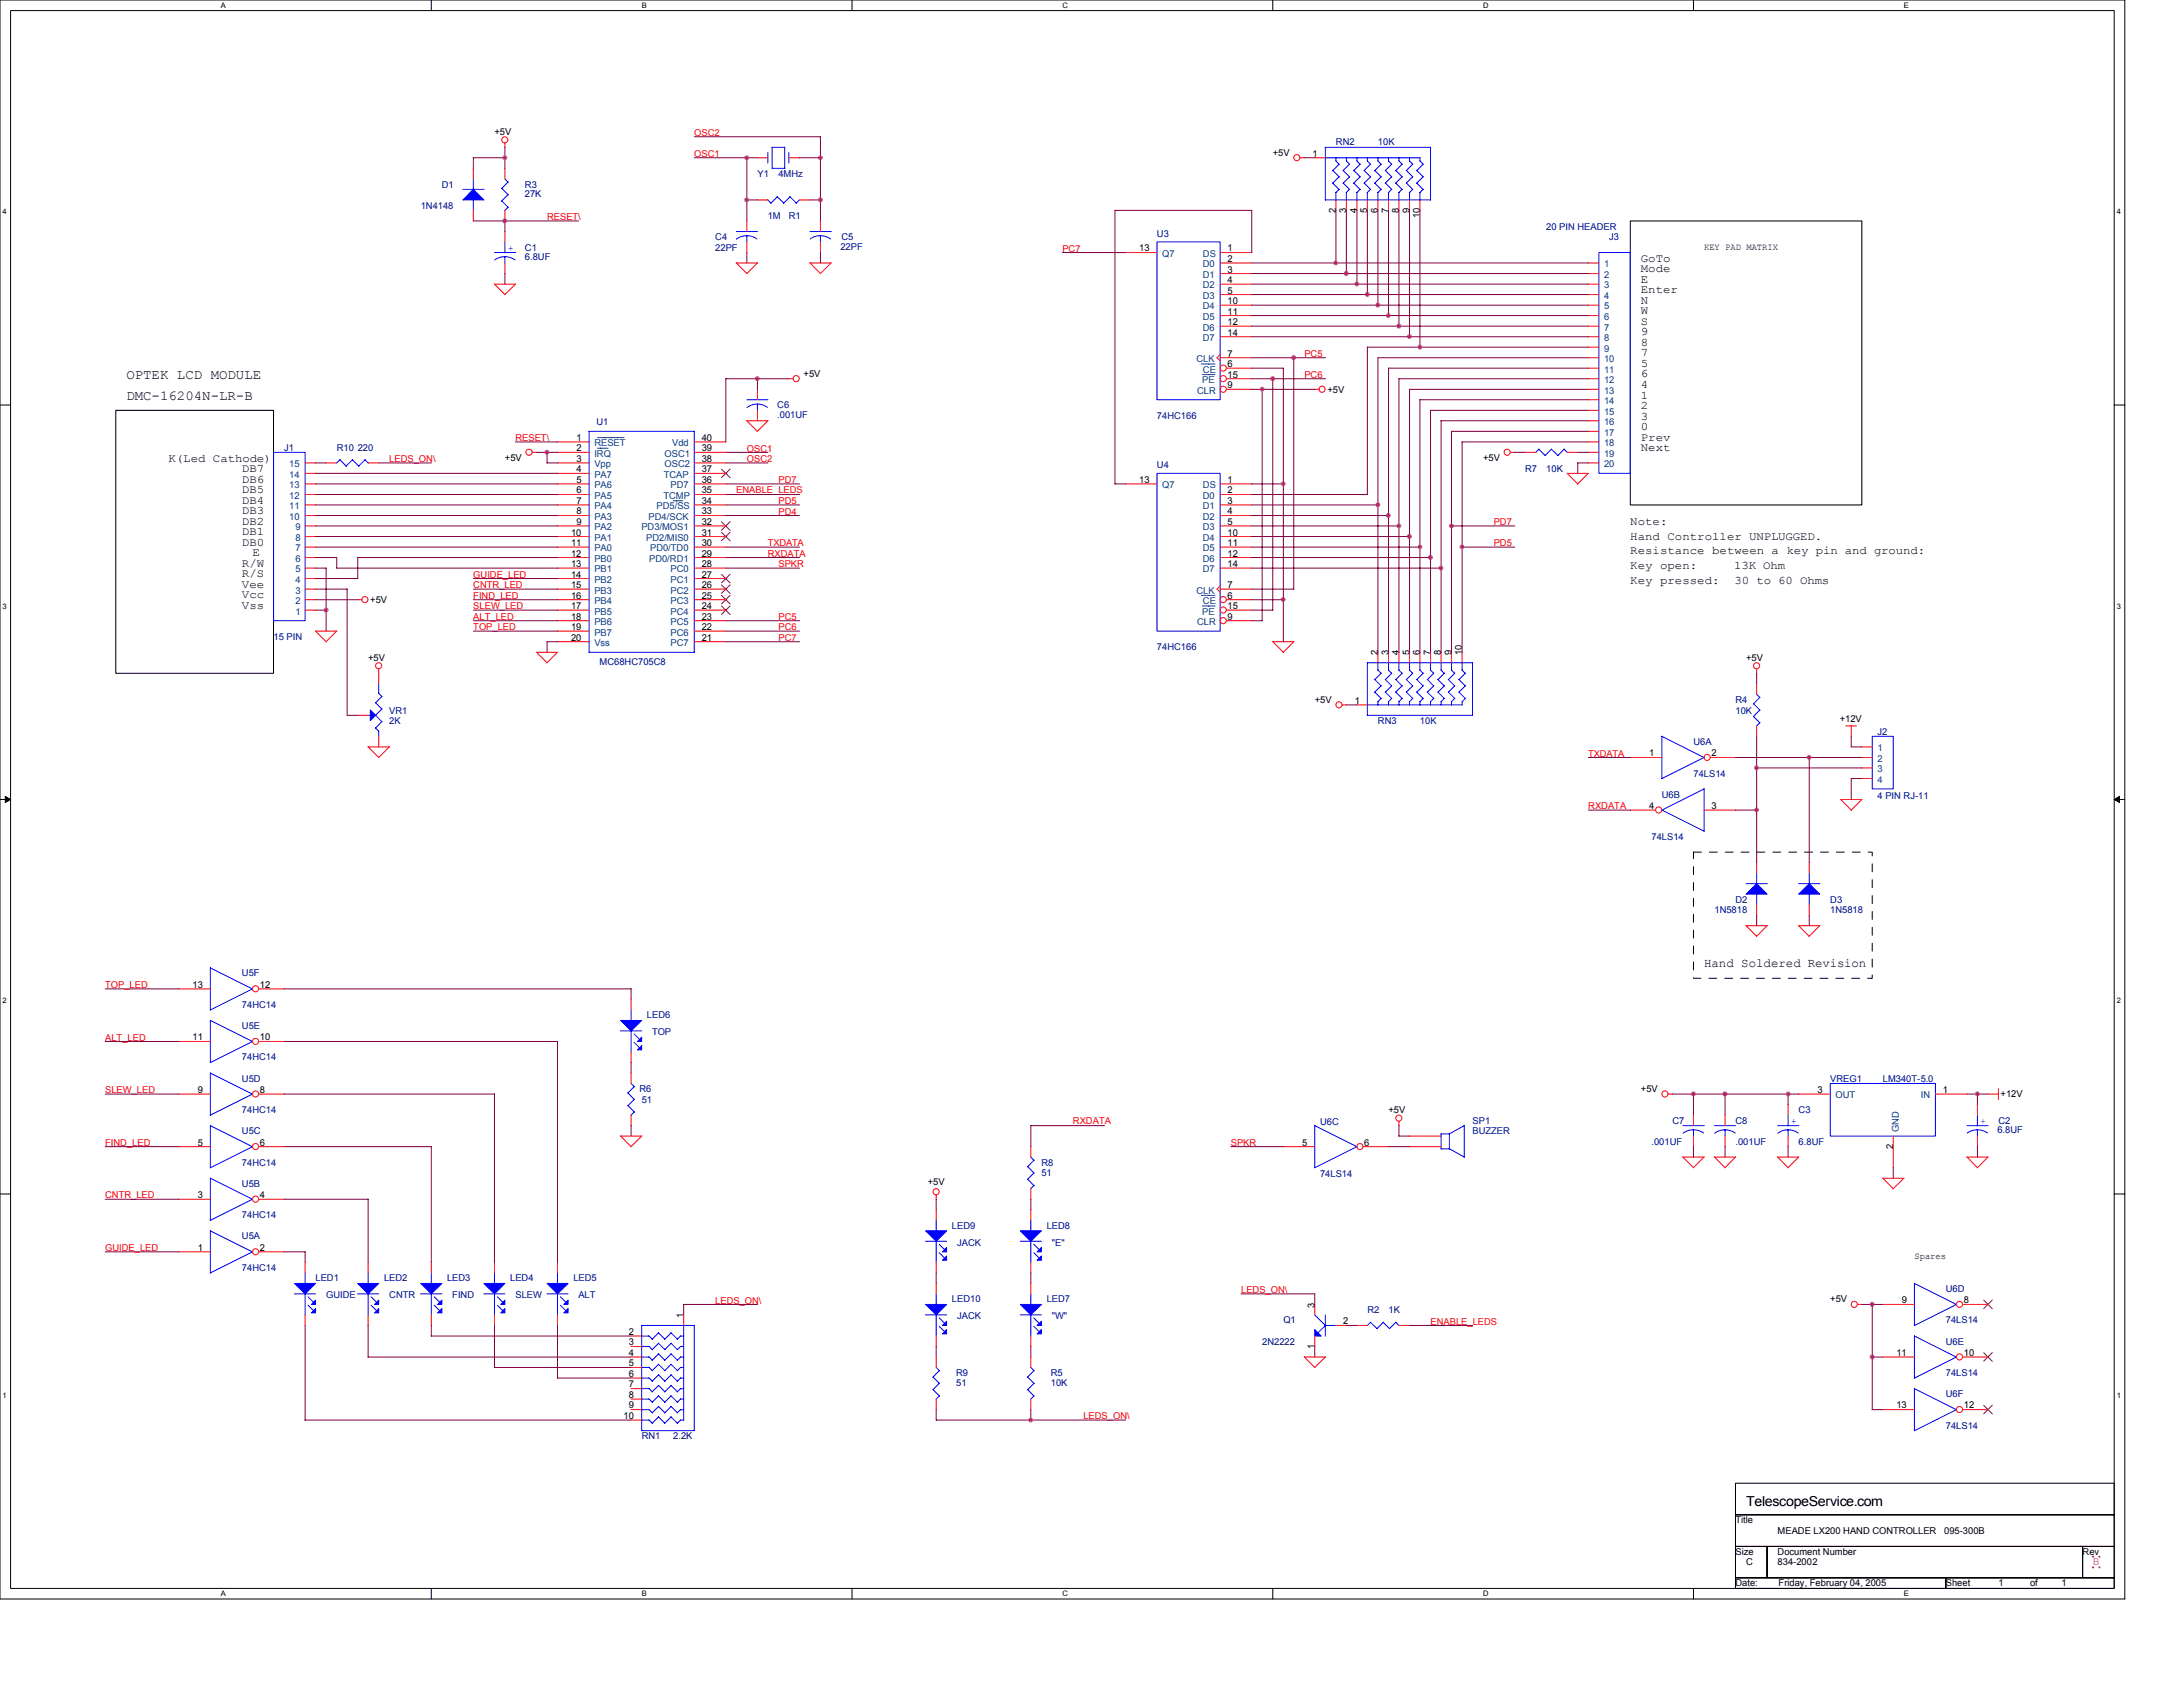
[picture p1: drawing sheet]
<svg xmlns="http://www.w3.org/2000/svg" width="279mm" height="216mm" viewBox="0 0 279 216" stroke-linecap="round" stroke-linejoin="round" font-family="sans-serif">
<defs><g id="words">
<g font-size="1.8">
<text x="16.2" y="48.5">OPTEK LCD MODULE</text>
<text x="16.2" y="51.2">DMC-16204N-LR-B</text>
<text x="223.5" y="192.7">TelescopeService.com</text>
</g>
<text font-size="1.6" x="218.1" y="123.8">Hand Soldered Revision</text>
<g font-size="1.5">
<text x="210" y="33.5">GoTo</text>
<text x="210" y="34.8">Mode</text>
<text x="210" y="36.2">E</text>
<text x="210" y="37.5">Enter</text>
<text x="210" y="38.9">N</text>
<text x="210" y="40.2">W</text>
<text x="210" y="41.6">S</text>
<text x="210" y="42.9">9</text>
<text x="210" y="44.3">8</text>
<text x="210" y="45.6">7</text>
<text x="210" y="47">5</text>
<text x="210" y="48.3">6</text>
<text x="210" y="49.7">4</text>
<text x="210" y="51">1</text>
<text x="210" y="52.3">2</text>
<text x="210" y="53.7">3</text>
<text x="21.5" y="59.1">K(Led Cathode)</text>
<text x="210" y="55">0</text>
<text x="210" y="56.4">Prev</text>
<text x="210" y="57.7">Next</text>
<text x="31" y="65.8">DB3</text>
<text x="31" y="64.5">DB4</text>
<text x="31" y="63.1">DB5</text>
<text x="31" y="61.8">DB6</text>
<text x="31" y="60.4">DB7</text>
<text x="31" y="69.8">DB0</text>
<text x="31" y="68.5">DB1</text>
<text x="31" y="67.2">DB2</text>
<text x="32.3" y="71.2">E</text>
<text x="208.7" y="67.2">Note:</text>
<text x="208.7" y="69">Hand Controller UNPLUGGED.</text>
<text x="208.7" y="70.9">Resistance between a key pin and ground:</text>
<text x="31" y="77.9">Vss</text>
<text x="31" y="76.6">Vcc</text>
<text x="31" y="75.2">Vee</text>
<text x="31" y="73.9">R/S</text>
<text x="31" y="72.5">R/W</text>
<text x="208.7" y="72.8">Key open:</text>
<text x="208.7" y="74.7">Key pressed:</text>
<text x="222" y="72.8">13K Ohm</text>
<text x="222" y="74.7">30 to 60 Ohms</text>
</g>
<g font-size="1.2">
<text x="63.3" y="17.3">+5V</text>
<text x="162.9" y="20">+5V</text>
<text x="168" y="20.1">1</text>
<text x="171" y="27.2" transform="rotate(-90 171 27.2)">2</text>
<text x="172.3" y="27.2" transform="rotate(-90 172.3 27.2)">3</text>
<text x="173.7" y="27.2" transform="rotate(-90 173.7 27.2)">4</text>
<text x="175" y="27.2" transform="rotate(-90 175 27.2)">5</text>
<text x="176.3" y="27.2" transform="rotate(-90 176.3 27.2)">6</text>
<text x="177.7" y="27.2" transform="rotate(-90 177.7 27.2)">7</text>
<text x="179" y="27.2" transform="rotate(-90 179 27.2)">8</text>
<text x="180.4" y="27.2" transform="rotate(-90 180.4 27.2)">9</text>
<text x="181.7" y="27.9" transform="rotate(-90 181.7 27.9)">10</text>
<text x="145.8" y="32.2">13</text>
<text x="157.1" y="33.5">2</text>
<text x="157.1" y="34.9">3</text>
<text x="157.1" y="32.2">1</text>
<text x="218.1" y="31.9">KEY PAD MATRIX</text>
<text x="157.1" y="36.2">4</text>
<text x="157.1" y="37.6">5</text>
<text x="157.1" y="38.9">10</text>
<text x="157.1" y="40.3">11</text>
<text x="157.1" y="41.6">12</text>
<text x="157.1" y="42.9">14</text>
<text x="157.1" y="45.6">7</text>
<text x="157.1" y="47">6</text>
<text x="102.8" y="48.2">+5V</text>
<text x="157.1" y="48.3">15</text>
<text x="157.1" y="49.7">9</text>
<text x="169.9" y="50.2">+5V</text>
<text x="64.6" y="59">+5V</text>
<text x="73.8" y="56.4">1</text>
<text x="73.8" y="57.8">2</text>
<text x="73.8" y="59.1">3</text>
<text x="89.8" y="56.4">40</text>
<text x="89.8" y="57.8">39</text>
<text x="89.8" y="59.1">38</text>
<text x="189.8" y="59">+5V</text>
<text x="73.8" y="60.5">4</text>
<text x="73.8" y="61.8">5</text>
<text x="73.8" y="63.1">6</text>
<text x="73.8" y="64.5">7</text>
<text x="73.8" y="65.8">8</text>
<text x="89.8" y="63.1">35</text>
<text x="89.8" y="60.5">37</text>
<text x="89.8" y="65.8">33</text>
<text x="89.8" y="61.8">36</text>
<text x="89.8" y="64.5">34</text>
<text x="145.8" y="61.8">13</text>
<text x="157.1" y="63.1">2</text>
<text x="157.1" y="64.5">3</text>
<text x="157.1" y="65.8">4</text>
<text x="157.1" y="61.8">1</text>
<text x="73.1" y="68.5">10</text>
<text x="73.1" y="69.9">11</text>
<text x="73.1" y="71.2">12</text>
<text x="73.8" y="67.2">9</text>
<text x="89.8" y="67.2">32</text>
<text x="89.8" y="68.5">31</text>
<text x="89.8" y="71.2">29</text>
<text x="89.8" y="69.9">30</text>
<text x="157.1" y="67.2">5</text>
<text x="157.1" y="68.5">10</text>
<text x="157.1" y="69.9">11</text>
<text x="157.1" y="71.2">12</text>
<text x="47.4" y="77.2">+5V</text>
<text x="73.1" y="72.6">13</text>
<text x="73.1" y="73.9">14</text>
<text x="73.1" y="75.3">15</text>
<text x="73.1" y="76.6">16</text>
<text x="73.1" y="78">17</text>
<text x="89.8" y="78">24</text>
<text x="89.8" y="76.6">25</text>
<text x="89.8" y="75.3">26</text>
<text x="89.8" y="73.9">27</text>
<text x="89.8" y="72.6">28</text>
<text x="157.1" y="72.6">14</text>
<text x="157.1" y="75.3">7</text>
<text x="157.1" y="76.6">6</text>
<text x="157.1" y="78">15</text>
<text x="73.1" y="79.3">18</text>
<text x="73.1" y="80.6">19</text>
<text x="73.1" y="82">20</text>
<text x="89.8" y="82">21</text>
<text x="89.8" y="80.6">22</text>
<text x="89.8" y="79.3">23</text>
<text x="157.1" y="79.3">9</text>
<text x="176.3" y="83.9" transform="rotate(-90 176.3 83.9)">2</text>
<text x="177.7" y="83.9" transform="rotate(-90 177.7 83.9)">3</text>
<text x="179" y="83.9" transform="rotate(-90 179 83.9)">4</text>
<text x="180.4" y="83.9" transform="rotate(-90 180.4 83.9)">5</text>
<text x="181.7" y="83.9" transform="rotate(-90 181.7 83.9)">6</text>
<text x="183.1" y="83.9" transform="rotate(-90 183.1 83.9)">7</text>
<text x="184.4" y="83.9" transform="rotate(-90 184.4 83.9)">8</text>
<text x="185.8" y="83.9" transform="rotate(-90 185.8 83.9)">9</text>
<text x="187.1" y="83.9" transform="rotate(-90 187.1 83.9)">10</text>
<text x="47.1" y="84.6">+5V</text>
<text x="168.3" y="90">+5V</text>
<text x="223.5" y="84.6">+5V</text>
<text x="173.4" y="90.1">1</text>
<text x="235.5" y="92.4">+12V</text>
<text x="211.1" y="96.8">1</text>
<text x="219" y="96.8">2</text>
<text x="211.1" y="103.5">4</text>
<text x="219" y="103.5">3</text>
<text x="24.6" y="126.4">13</text>
<text x="33.3" y="126.4">12</text>
<text x="24.6" y="133.1">11</text>
<text x="33.3" y="133.1">10</text>
<text x="25.3" y="139.9">9</text>
<text x="33.3" y="139.9">8</text>
<text x="177.7" y="142.5">+5V</text>
<text x="210" y="139.8">+5V</text>
<text x="232.6" y="139.9">3</text>
<text x="248.6" y="139.9">1</text>
<text x="256.1" y="140.4">+12V</text>
<text x="25.3" y="146.6">5</text>
<text x="33.3" y="146.6">6</text>
<text x="166.7" y="146.6">5</text>
<text x="174.6" y="146.6">6</text>
<text x="242.3" y="147" transform="rotate(-90 242.3 147)">2</text>
<text x="25.3" y="153.3">3</text>
<text x="33.3" y="153.3">4</text>
<text x="118.7" y="151.6">+5V</text>
<text x="25.3" y="160.1">1</text>
<text x="33.3" y="160.1">2</text>
<text x="245" y="161.2">Spares</text>
<text x="168.3" y="167.3" transform="rotate(-90 168.3 167.3)">3</text>
<text x="234.3" y="166.7">+5V</text>
<text x="243.4" y="166.8">9</text>
<text x="251.4" y="166.8">8</text>
<text x="80.5" y="170.8">2</text>
<text x="80.5" y="172.2">3</text>
<text x="80.5" y="173.5">4</text>
<text x="87.5" y="168.7" transform="rotate(-90 87.5 168.7)">1</text>
<text x="168.3" y="172.6" transform="rotate(-90 168.3 172.6)">1</text>
<text x="171.9" y="169.5">2</text>
<text x="242.7" y="173.5">11</text>
<text x="251.4" y="173.5">10</text>
<text x="80.5" y="174.9">5</text>
<text x="80.5" y="176.2">6</text>
<text x="80.5" y="177.6">7</text>
<text x="80.5" y="178.9">8</text>
<text x="79.8" y="181.6">10</text>
<text x="80.5" y="180.3">9</text>
<text x="242.7" y="180.3">13</text>
<text x="251.4" y="180.3">12</text>
<text x="222.1" y="195">Title</text>
<text x="227.5" y="196.3">MEADE LX200 HAND CONTROLLER</text>
<text x="248.8" y="196.3">095-300B</text>
<text x="222.1" y="199">Size</text>
<text x="222.1" y="203">Date:</text>
<text x="223.5" y="200.3">C</text>
<text x="227.5" y="199">Document Number</text>
<text x="227.5" y="200.3">834-2002</text>
<text x="227.6" y="203">Friday, February 04, 2005</text>
<text x="249" y="203">Sheet</text>
<text x="255.8" y="203">1</text>
<text x="259.8" y="203">of</text>
<text x="263.9" y="203">1</text>
<text x="266.5" y="199">Rev</text>
</g>
<g font-size="1.2" fill="#f00">
<text x="88.9" y="17.4">OSC2</text>
<text x="88.9" y="20.1">OSC1</text>
<text x="70" y="28.2">RESET\</text>
<text x="136" y="32.2">PC7</text>
<text x="166.9" y="45.7">PC5</text>
<text x="166.9" y="48.4">PC6</text>
<text x="49.8" y="59.1">LEDS_ON\</text>
<text x="66" y="56.4">RESET\</text>
<text x="95.6" y="57.8">OSC1</text>
<text x="95.6" y="59.1">OSC2</text>
<text x="94.2" y="63">ENABLE_LEDS</text>
<text x="99.6" y="65.9">PD4</text>
<text x="99.6" y="61.8">PD7</text>
<text x="99.6" y="64.5">PD5</text>
<text x="98.3" y="71.2">RXDATA</text>
<text x="98.3" y="69.9">TXDATA</text>
<text x="191.2" y="67.2">PD7</text>
<text x="191.2" y="69.9">PD5</text>
<text x="60.6" y="73.9">GUIDE_LED</text>
<text x="60.6" y="75.3">CNTR_LED</text>
<text x="60.6" y="76.6">FIND_LED</text>
<text x="60.6" y="78">SLEW_LED</text>
<text x="99.6" y="72.6">SPKR</text>
<text x="60.6" y="79.3">ALT_LED</text>
<text x="60.6" y="80.7">TOP_LED</text>
<text x="99.6" y="79.3">PC5</text>
<text x="99.6" y="80.7">PC6</text>
<text x="99.6" y="82">PC7</text>
<text x="203.3" y="96.8">TXDATA</text>
<text x="203.3" y="103.5">RXDATA</text>
<text x="13.5" y="126.4">TOP_LED</text>
<text x="13.5" y="133.2">ALT_LED</text>
<text x="13.5" y="139.9">SLEW_LED</text>
<text x="137.3" y="143.8">RXDATA</text>
<text x="13.5" y="146.6">FIND_LED</text>
<text x="157.5" y="146.6">SPKR</text>
<text x="13.5" y="153.4">CNTR_LED</text>
<text x="13.5" y="160.1">GUIDE_LED</text>
<text x="91.5" y="166.8">LEDS_ON\</text>
<text x="158.9" y="165.5">LEDS_ON\</text>
<text x="183.1" y="169.5">ENABLE_LEDS</text>
<text x="138.7" y="181.6">LEDS_ON\</text>
</g>
<g font-size="1.2" fill="#000080">
<text x="96.9" y="22.6">Y1</text>
<text x="99.6" y="22.6">4MHz</text>
<text x="171" y="18.6">RN2</text>
<text x="176.4" y="18.6">10K</text>
<text x="53.8" y="26.7">1N4148</text>
<text x="56.6" y="24">D1</text>
<text x="67.2" y="24">R3</text>
<text x="67.2" y="25.2">27K</text>
<text x="98.3" y="28">1M</text>
<text x="101" y="28">R1</text>
<text x="197.9" y="29.4">20 PIN HEADER</text>
<text x="67.2" y="32.1">C1</text>
<text x="67.2" y="33.3">6.8UF</text>
<text x="91.5" y="30.7">C4</text>
<text x="91.5" y="32.1">22PF</text>
<text x="107.6" y="31.9">22PF</text>
<text x="107.7" y="30.7">C5</text>
<text x="148.1" y="30.3">U3</text>
<text x="206" y="30.7">J3</text>
<text x="99.5" y="52.3">C6</text>
<text x="99.5" y="53.5">.001UF</text>
<text x="148.1" y="53.6">74HC166</text>
<text x="36.4" y="57.7">J1</text>
<text x="43.1" y="57.7">R10 220</text>
<text x="76.3" y="54.4">U1</text>
<text x="148.1" y="59.9">U4</text>
<text x="195.2" y="60.3">R7</text>
<text x="197.9" y="60.3">10K</text>
<text x="35" y="81.9">15 PIN</text>
<text x="148.1" y="83.2">74HC166</text>
<text x="76.8" y="85.1">MC68HC705C8</text>
<text x="222.1" y="90">R4</text>
<text x="49.8" y="91.3">VR1</text>
<text x="49.8" y="92.6">2K</text>
<text x="176.4" y="92.6">RN3</text>
<text x="181.7" y="92.6">10K</text>
<text x="216.7" y="95.3">U6A</text>
<text x="222.1" y="91.3">10K</text>
<text x="240.3" y="94.1">J2</text>
<text x="216.7" y="99.4">74LS14</text>
<text x="211.4" y="107.5">74LS14</text>
<text x="212.7" y="102.1">U6B</text>
<text x="240.3" y="102.2">4 PIN RJ-11</text>
<text x="219.4" y="116.9">1N5818</text>
<text x="222.1" y="115.5">D2</text>
<text x="234.3" y="115.5">D3</text>
<text x="234.3" y="116.9">1N5818</text>
<text x="31" y="125">U5F</text>
<text x="31" y="131.7">U5E</text>
<text x="31" y="129">74HC14</text>
<text x="82.8" y="130.3">LED6</text>
<text x="31" y="135.7">74HC14</text>
<text x="83.5" y="132.5">TOP</text>
<text x="31" y="138.4">U5D</text>
<text x="31" y="142.5">74HC14</text>
<text x="81.9" y="139.8">R6</text>
<text x="82.1" y="141.1">51</text>
<text x="169" y="143.9">U6C</text>
<text x="188.5" y="143.8">SP1</text>
<text x="214.1" y="143.8">C7</text>
<text x="222.1" y="143.8">C8</text>
<text x="230.2" y="142.5">C3</text>
<text x="234.3" y="138.4">VREG1</text>
<text x="241" y="138.4">LM340T-5.0</text>
<text x="255.8" y="143.8">C2</text>
<text x="31" y="145.2">U5C</text>
<text x="31" y="149.2">74HC14</text>
<text x="133.3" y="149.2">R8</text>
<text x="188.5" y="145.2">BUZZER</text>
<text x="211.4" y="146.5">.001UF</text>
<text x="222.1" y="146.5">.001UF</text>
<text x="230.2" y="146.5">6.8UF</text>
<text x="255.7" y="145">6.8UF</text>
<text x="31" y="151.9">U5B</text>
<text x="31" y="155.9">74HC14</text>
<text x="133.3" y="150.5">51</text>
<text x="169" y="150.7">74LS14</text>
<text x="31" y="158.6">U5A</text>
<text x="121.8" y="157.3">LED9</text>
<text x="122.5" y="159.4">JACK</text>
<text x="134" y="157.3">LED8</text>
<text x="134.6" y="159.4">&quot;E&quot;</text>
<text x="31" y="162.6">74HC14</text>
<text x="40.4" y="164">LED1</text>
<text x="41.7" y="166.2">GUIDE</text>
<text x="49.1" y="164">LED2</text>
<text x="49.8" y="166.2">CNTR</text>
<text x="57.2" y="164">LED3</text>
<text x="57.9" y="166.2">FIND</text>
<text x="65.3" y="164">LED4</text>
<text x="66" y="166.2">SLEW</text>
<text x="73.4" y="164">LED5</text>
<text x="74" y="166.2">ALT</text>
<text x="121.8" y="166.7">LED10</text>
<text x="134" y="166.7">LED7</text>
<text x="249" y="165.4">U6D</text>
<text x="122.5" y="168.8">JACK</text>
<text x="134.6" y="168.8">&quot;W&quot;</text>
<text x="161.5" y="172.1">2N2222</text>
<text x="164.3" y="169.4">Q1</text>
<text x="175" y="168">R2</text>
<text x="177.7" y="168">1K</text>
<text x="249" y="169.4">74LS14</text>
<text x="249" y="172.1">U6E</text>
<text x="122.4" y="176.1">R9</text>
<text x="122.4" y="177.3">51</text>
<text x="134.5" y="176.1">R5</text>
<text x="134.5" y="177.3">10K</text>
<text x="249" y="176.1">74LS14</text>
<text x="249" y="178.8">U6F</text>
<text x="82.1" y="184.2">RN1</text>
<text x="86.2" y="184.2">2.2K</text>
<text x="249" y="182.8">74LS14</text>
</g>
<g font-size="1.2" fill="#00f">
<text x="65" y="32.1">+</text>
<text x="229.3" y="143.8">+</text>
<text x="253.5" y="143.8">+</text>
</g>
<g font-size="1.2" fill="#004080">
<text x="148.8" y="32.9">Q7</text>
<text x="153.9" y="34.2">D0</text>
<text x="153.9" y="35.6">D1</text>
<text x="154" y="32.9">DS</text>
<text x="205.3" y="34.2">1</text>
<text x="205.3" y="35.6">2</text>
<text x="153.9" y="36.9">D2</text>
<text x="153.9" y="38.3">D3</text>
<text x="153.9" y="39.6">D4</text>
<text x="153.9" y="41">D5</text>
<text x="205.3" y="36.9">3</text>
<text x="205.3" y="38.3">4</text>
<text x="205.3" y="39.6">5</text>
<text x="205.3" y="41">6</text>
<text x="153.1" y="46.3">CLK</text>
<text x="153.9" y="42.3">D6</text>
<text x="153.9" y="43.6">D7</text>
<text x="154" y="47.7">CE</text>
<text x="205.3" y="42.3">7</text>
<text x="205.3" y="43.6">8</text>
<text x="205.3" y="45">9</text>
<text x="205.3" y="46.3">10</text>
<text x="205.3" y="47.7">11</text>
<text x="153.2" y="50.4">CLR</text>
<text x="153.9" y="49">PE</text>
<text x="205.3" y="49">12</text>
<text x="205.3" y="50.4">13</text>
<text x="205.3" y="51.7">14</text>
<text x="205.3" y="53.1">15</text>
<text x="37" y="59.8">15</text>
<text x="76.1" y="57.1">RESET</text>
<text x="76.1" y="58.5">IRQ</text>
<text x="76.1" y="59.8">Vpp</text>
<text x="85" y="58.5">OSC1</text>
<text x="85" y="59.8">OSC2</text>
<text x="86" y="57.1">Vdd</text>
<text x="205.3" y="54.4">16</text>
<text x="205.3" y="55.8">17</text>
<text x="205.3" y="57.1">18</text>
<text x="205.3" y="58.5">19</text>
<text x="205.3" y="59.8">20</text>
<text x="37" y="65.2">11</text>
<text x="37" y="63.8">12</text>
<text x="37" y="62.5">13</text>
<text x="37" y="61.2">14</text>
<text x="76.1" y="61.2">PA7</text>
<text x="76.1" y="62.5">PA6</text>
<text x="76.1" y="63.8">PA5</text>
<text x="76.1" y="65.2">PA4</text>
<text x="84" y="65.2">PD5/SS</text>
<text x="84.9" y="63.8">TCMP</text>
<text x="85" y="61.2">TCAP</text>
<text x="85.8" y="62.5">PD7</text>
<text x="148.8" y="62.5">Q7</text>
<text x="153.9" y="63.8">D0</text>
<text x="153.9" y="65.2">D1</text>
<text x="154" y="62.5">DS</text>
<text x="37" y="66.5">10</text>
<text x="37.8" y="71.9">6</text>
<text x="37.8" y="70.6">7</text>
<text x="37.8" y="69.2">8</text>
<text x="37.8" y="67.9">9</text>
<text x="76.1" y="66.5">PA3</text>
<text x="76.1" y="67.9">PA2</text>
<text x="76.1" y="69.2">PA1</text>
<text x="76.1" y="70.6">PA0</text>
<text x="76.1" y="71.9">PB0</text>
<text x="82.1" y="67.9">PD3/MOS1</text>
<text x="82.7" y="69.2">PD2/MIS0</text>
<text x="83" y="66.5">PD4/SCK</text>
<text x="83.1" y="71.9">PD0/RD1</text>
<text x="83.2" y="70.6">PD0/TD0</text>
<text x="153.9" y="66.5">D2</text>
<text x="153.9" y="67.9">D3</text>
<text x="153.9" y="69.2">D4</text>
<text x="153.9" y="70.6">D5</text>
<text x="153.9" y="71.9">D6</text>
<text x="37.8" y="77.3">2</text>
<text x="37.8" y="76">3</text>
<text x="37.8" y="74.6">4</text>
<text x="37.8" y="73.3">5</text>
<text x="76.1" y="73.3">PB1</text>
<text x="76.1" y="74.6">PB2</text>
<text x="76.1" y="76">PB3</text>
<text x="76.1" y="77.3">PB4</text>
<text x="85.8" y="77.3">PC3</text>
<text x="85.8" y="76">PC2</text>
<text x="85.8" y="74.6">PC1</text>
<text x="85.8" y="73.3">PC0</text>
<text x="153.1" y="76">CLK</text>
<text x="153.9" y="73.3">D7</text>
<text x="154" y="77.3">CE</text>
<text x="37.8" y="78.7">1</text>
<text x="76.1" y="78.7">PB5</text>
<text x="76.1" y="80">PB6</text>
<text x="76.1" y="81.3">PB7</text>
<text x="76.1" y="82.7">Vss</text>
<text x="85.8" y="82.7">PC7</text>
<text x="85.8" y="81.3">PC6</text>
<text x="85.8" y="80">PC5</text>
<text x="85.8" y="78.7">PC4</text>
<text x="153.2" y="80">CLR</text>
<text x="153.9" y="78.7">PE</text>
<text x="240.3" y="96.2">1</text>
<text x="240.3" y="97.5">2</text>
<text x="240.3" y="98.8">3</text>
<text x="240.3" y="100.2">4</text>
<text x="234.9" y="140.6">OUT</text>
<text x="245.9" y="140.6">IN</text>
<text x="243" y="144.9" transform="rotate(-90 243 144.9)">GND</text>
</g>
<text font-size="1.2" fill="#f0f" x="267.9" y="200.3">B</text>
<g font-size="1">
<text x="28.3" y="1">A</text>
<text x="82.1" y="1">B</text>
<text x="136" y="1">C</text>
<text x="189.8" y="1">D</text>
<text x="243.7" y="1">E</text>
<text x=".3" y="27.4">4</text>
<text x="270.9" y="27.4">4</text>
<text x=".3" y="77.9">3</text>
<text x="270.9" y="77.9">3</text>
<text x=".3" y="128.4">2</text>
<text x="270.9" y="128.4">2</text>
<text x=".3" y="178.9">1</text>
<text x="270.9" y="178.9">1</text>
<text x="28.3" y="204.3">A</text>
<text x="82.1" y="204.3">B</text>
<text x="136" y="204.3">C</text>
<text x="189.8" y="204.3">D</text>
<text x="243.7" y="204.3">E</text>
</g>
</g></defs>
<path d="M0 0h271.9v204.6h-271.9zM1.4 1.4h269.2v201.9h-269.2z" fill="none" stroke="#000" stroke-width=".13"/>
<g fill="#fff">
<path d="M28.3 .1h.6v1.1h-.6z"/>
<path d="M28.3 203.4h.6v1.1h-.6z"/>
</g>
<path d="M55.2 0v1.4M55.2 203.3v1.3" fill="none" stroke="#000" stroke-width=".13"/>
<g fill="#fff">
<path d="M82.1 .1h.7v1.1h-.7z"/>
<path d="M82.1 203.4h.7v1.1h-.7z"/>
</g>
<path d="M109.1 0v1.4M109.1 203.3v1.3" fill="none" stroke="#000" stroke-width=".13"/>
<g fill="#fff">
<path d="M136 .1h.7v1.1h-.7z"/>
<path d="M136 203.4h.7v1.1h-.7z"/>
</g>
<path d="M162.9 0v1.4M162.9 203.3v1.3" fill="none" stroke="#000" stroke-width=".13"/>
<g fill="#fff">
<path d="M189.8 .1h.7v1.1h-.7z"/>
<path d="M189.8 203.4h.7v1.1h-.7z"/>
</g>
<path d="M216.7 0v1.4M216.7 203.3v1.3" fill="none" stroke="#000" stroke-width=".13"/>
<g fill="#fff">
<path d="M243.7 .1h.6v1.1h-.6z"/>
<path d="M243.7 203.4h.6v1.1h-.6z"/>
<path d="M.3 26.6h.6v1h-.6z"/>
<path d="M270.9 26.6h.6v1h-.6z"/>
<path d="M.3 77.1h.6v1h-.6z"/>
<path d="M270.9 77.1h.6v1h-.6z"/>
</g>
<path d="M0 51.8h1.4M270.6 51.8h1.3" fill="none" stroke="#000" stroke-width=".13"/>
<g fill="#fff">
<path d="M.3 127.6h.6v1h-.6z"/>
<path d="M270.9 127.6h.6v1h-.6z"/>
</g>
<path d="M0 102.3h1.4M270.6 102.3h1.3" fill="none" stroke="#000" stroke-width=".13"/>
<path d="M.7 101.9l.7 .4-.7 .4zM270.6 102.3l.7-.4v.8z" fill="#000" stroke="#000" stroke-width=".13"/>
<g fill="#fff">
<path d="M.3 178h.6v1.1h-.6z"/>
<path d="M270.9 178h.6v1.1h-.6z"/>
</g>
<path d="M208.7 28.3h29.6v36.3h-29.6zM14.8 52.5h20.2v33.7h-20.2zM0 152.8h1.4M270.6 152.8h1.3M222.1 197.9h4.1v4h-4.1zM222.1 189.8h48.5v4.1h-48.5zM222.1 193.9h48.5v4h-48.5zM226.2 197.9h40.4v4h-40.4zM266.6 197.9h4v4h-4zM222.1 201.9h26.9v1.4h-26.9zM249 201.9h21.6v1.4h-21.6z" fill="none" stroke="#000" stroke-width=".13"/>
<path d="M216.7 109.1h22.9v16.1h-22.9v-16.1" fill="none" stroke="#000" stroke-width=".13" stroke-dasharray="1 1 1 1 1 1 1 1"/>
<g fill="none" stroke="#f00" stroke-width=".13">
<path d="M64.6 18.3v.6M60.6 21.5v1.4M60.6 26.9v1.4M63.3 36.3l1.3 1.4M63.3 36.4h2.7M64.6 21.5v1.4M64.6 26.9v1.4M64.6 29.6v1.4M64.6 33.7v1.3M66 36.4l-1.4 1.3M94.2 33.6l1.4 1.4M94.2 33.7h2.8l-1.4 1.3"/>
<path d="M95.6 28.3v1.3M95.6 31v1.3M96.9 20.2h1.4M96.9 25.6h1.4M101 20.2h1.3M102.3 25.6h1.4M103.7 33.6l1.3 1.4M103.7 33.7h2.7M105 28.3v1.3M105 31v1.3M106.4 33.7l-1.4 1.3M144 32.3h4.1"/>
<path d="M156.2 33.7h4M156.2 36.4h4M156.2 35h4M156.2 37.7h4M156.2 39.1h4M156.2 32.3h4M166.4 20.2h.6M168.3 20.2h1.3M171 25.6v1.3M172.3 25.6v1.3M173.7 25.6v1.3M175 25.6v1.3"/>
<path d="M176.4 25.6v1.3M177.7 25.6v1.3M179 25.6v1.3M180.4 25.6v1.3M181.7 25.6v1.3M203.3 33.7h1.3M203.3 36.4h1.3M203.3 35h1.3M203.3 37.7h1.3M203.3 39.1h1.3M39.1 59.2h1.3M41.7 59.2h1.4"/>
<path d="M47.1 59.2h1.4M68.1 57.9h.6M71.3 57.9h4.1M71.3 59.2h4.1M71.3 56.6h4.1M88.9 57.9h4M88.9 59.2h4M88.9 56.6h4M95.6 53.8l1.3 1.4M95.6 53.8h2.7M96.9 49.8v1.4M96.9 52.5v1.4"/>
<path d="M98.3 53.8l-1.4 1.4M100.9 48.5h.6M156.2 40.4h4M156.2 41.7h4M156.2 43.1h4M156.2 45.8h4M156.2 45.4l-.4 .4 .4 .4M157 48.5h3.2M157 49.8h3.2M157 47.1h3.2M168.3 49.8h.5M193.3 57.9h.6"/>
<path d="M195.2 57.9h1.4M200.6 57.9h1.4M203.3 53.8h1.3M203.3 48.5h1.3M203.3 57.9h1.3M203.3 49.8h1.3M203.3 59.2h1.3M203.3 40.4h1.3M203.3 41.7h1.3M203.3 43.1h1.3M203.3 44.4h1.3M203.3 45.8h1.3"/>
<path d="M203.3 47.1h1.3M203.3 51.2h1.3M203.3 52.5h1.3M203.3 55.2h1.3M203.3 56.6h1.3M39.1 76.8h1.3M39.1 60.6h1.3M39.1 78.1h1.3M39.1 75.4h1.3M39.1 74h1.3M39.1 72.7h1.3M39.1 71.4h1.3"/>
<path d="M39.1 70h1.3M39.1 68.7h1.3M39.1 67.3h1.3M39.1 66h1.3M39.1 64.6h1.3M39.1 63.3h1.3M39.1 61.9h1.3M45.8 76.8h.5M71.3 76.8h4.1M71.3 60.6h4.1M71.3 78.1h4.1M71.3 75.4h4.1"/>
<path d="M71.3 74h4.1M71.3 72.7h4.1M71.3 71.4h4.1M71.3 70h4.1M71.3 68.7h4.1M71.3 67.3h4.1M71.3 66h4.1M71.3 64.6h4.1M71.3 63.3h4.1M71.3 61.9h4.1M71.3 79.4h4.1M88.9 76.8h4"/>
<path d="M88.9 60.6h4M88.9 78.1h4M88.9 75.4h4M88.9 74h4M88.9 72.7h4M88.9 71.4h4M88.9 70h4M88.9 68.7h4M88.9 67.3h4M88.9 66h4M88.9 64.6h4M88.9 63.3h4"/>
<path d="M88.9 61.9h4M88.9 79.4h4M144 61.9h4.1M156.2 75.4h4M156.2 72.7h4M156.2 71.4h4M156.2 70h4M156.2 68.7h4M156.2 67.3h4M156.2 66h4M156.2 64.6h4M156.2 63.3h4"/>
<path d="M156.2 61.9h4M156.2 75l-.4 .4 .4 .4M157 76.8h3.2M157 78.1h3.2M157 79.4h3.2M203.3 60.6l-1.4 1.4M203.3 60.6h-2.7l1.3 1.3M43.1 80.8l-1.4 1.3M43.1 80.8h-2.7l1.3 1.3M45.8 91.5h1.3M47.1 95.6l1.4 1.3M47.1 95.6h2.7"/>
<path d="M48.5 85.6v1.9M48.5 94.2v1.4M49.8 95.6l-1.3 1.4M68.6 83.5l1.4 1.3 1.4-1.3M68.7 83.5h2.7M71.3 80.8h4.1M71.3 82.1h4.1M88.9 80.8h4M88.9 82.1h4M162.9 82.1l1.4 1.4M162.9 82.1h2.7M165.6 82.1l-1.4 1.4"/>
<path d="M171.8 90.2h.5M173.7 90.2h1.3M176.4 83.5v1.3M177.7 83.5v1.3M179 83.5v1.3M180.4 83.5v1.3M181.7 83.5v1.3M183.1 83.5v1.3M184.4 83.5v1.3M185.8 83.5v1.3M187.1 83.5v1.3M208.6 96.9h4.1"/>
<path d="M218.9 96.9h3.2M224.8 85.6v.6M224.8 87.5v1.4M224.8 92.9v1.4M236.2 92.9h1.4M236.9 92.9v1.4M238.3 95.6h1.3M238.3 96.9h1.3M238.3 98.3h1.3M238.3 99.6h1.3M208.6 103.7h3.3M218.1 103.7h4"/>
<path d="M223.5 118.4l1.3 1.4M223.5 118.5h2.7M224.8 110.4v1.3M224.8 115.8v1.4M226.2 118.5l-1.4 1.3M230.2 118.4l1.4 1.4M230.2 118.5h2.7l-1.4 1.3M231.6 110.4v1.3M231.6 115.8v1.4M235.6 102.3l1.3 1.4M235.6 102.3h2.7M238.3 102.3l-1.4 1.4"/>
<path d="M22.9 133.3h4M22.9 126.6h4M33.1 133.3h3.3M33.1 126.6h3.3M80.8 127.9v1.3M80.8 134.6v1.4M80.8 137.3v1.4M255.8 139.3v1.4M22.9 140h4M22.9 153.5h4M22.9 146.7h4M33.1 140h3.3"/>
<path d="M33.1 153.5h3.3M33.1 146.7h3.3M79.4 145.4l1.4 1.3M79.4 145.4h2.7l-1.3 1.4M80.8 142.7v1.4M119.8 152.9v.6M119.8 154.8v1.4M131.9 146.7v1.4M131.9 152.1v1.4M131.9 154.8v1.4M164.2 146.7h4.1M174.5 146.7h3.2"/>
<path d="M179 143.5v.6M180.4 145.4h4M180.4 146.7h4M213.5 140h.6M215.4 148.1l1.3 1.3M215.4 148.1h2.7M216.7 142.7v1.4M216.7 145.4v1.4M218.1 148.1l-1.4 1.4M219.4 148.1l1.4 1.3M219.4 148.1h2.7M220.8 142.7v1.4"/>
<path d="M220.8 145.4v1.4M222.1 148.1l-1.3 1.4M227.5 148.1l1.4 1.3M227.5 148.1h2.7l-1.4 1.4M228.9 141.3v1.4M228.9 145.4v1.4M230.2 140h4.1M241 150.8l1.3 1.3M241 150.8h2.7M242.3 145.4v4.1M243.7 150.8l-1.4 1.3M247.7 140h4.1"/>
<path d="M251.7 148.1l1.4 1.3M251.8 148.1h2.7M253.1 141.3v1.4M253.1 145.4v1.4M254.4 140h1.4M254.4 148.1l-1.3 1.4M22.9 160.2h4M33.1 160.2h3.3M39.1 161.5v1.4M39.1 168.3v1.4M47.1 161.5v1.4M47.1 168.3v1.4"/>
<path d="M55.2 161.5v1.4M55.2 168.3v1.4M63.3 161.5v1.4M63.3 168.3v1.4M71.4 161.5v1.4M71.4 168.3v1.4M80.8 173.7h1.3M80.8 171h1.3M80.8 172.3h1.3M80.8 175h1.3M80.8 176.4h1.3M80.8 177.7h1.3"/>
<path d="M80.8 179h1.3M87.5 168.3v1.3M119.8 161.5v1.4M119.8 164.2v1.4M119.8 171v1.3M119.8 173.7v1.3M119.8 179v1.4M131.9 161.5v1.4M131.9 164.2v1.4M131.9 171v1.3M131.9 173.7v1.3M131.9 179v1.4"/>
<path d="M166.9 173.7l1.4 1.3M166.9 173.7h2.8M168.3 166.9v1.4M168.3 171v1.3M169.6 173.7l-1.3 1.3M171 169.6h1.3M173.7 169.6h1.3M179 169.6h1.4M237.7 166.9h.6M241 173.7h4M241 166.9h4M251.2 173.7h3.3"/>
<path d="M251.2 166.9h3.3M80.8 180.4h1.3M80.8 181.7h1.3M241 180.4h4M251.2 180.4h3.3"/>
<circle cx="64.6" cy="17.9" r=".39"/>
<circle cx="166" cy="20.2" r=".39"/>
<circle cx="67.7" cy="57.9" r=".4"/>
<circle cx="101.9" cy="48.5" r=".39"/>
<circle cx="156.6" cy="47.1" r=".39"/>
<circle cx="156.6" cy="48.5" r=".39"/>
<circle cx="156.6" cy="49.8" r=".39"/>
<circle cx="169.2" cy="49.8" r=".39"/>
<circle cx="192.9" cy="57.9" r=".39"/>
<circle cx="46.7" cy="76.7" r=".39"/>
<circle cx="156.6" cy="78.1" r=".39"/>
<circle cx="156.6" cy="76.7" r=".39"/>
<circle cx="156.6" cy="79.4" r=".39"/>
<circle cx="48.5" cy="85.2" r=".39"/>
<circle cx="171.4" cy="90.2" r=".39"/>
<circle cx="218.5" cy="96.9" r=".39"/>
<circle cx="224.8" cy="85.2" r=".39"/>
<circle cx="212.3" cy="103.7" r=".39"/>
<circle cx="32.7" cy="126.5" r=".39"/>
<circle cx="32.7" cy="133.3" r=".39"/>
<circle cx="32.7" cy="140" r=".39"/>
<circle cx="32.7" cy="153.5" r=".39"/>
<circle cx="32.7" cy="146.7" r=".39"/>
<circle cx="119.8" cy="152.5" r=".39"/>
<circle cx="174.1" cy="146.7" r=".39"/>
<circle cx="179" cy="143.1" r=".39"/>
<circle cx="213.1" cy="140" r=".39"/>
<circle cx="32.7" cy="160.2" r=".39"/>
<circle cx="237.3" cy="166.9" r=".39"/>
<circle cx="250.8" cy="166.9" r=".39"/>
<circle cx="250.8" cy="173.7" r=".39"/>
<circle cx="250.8" cy="180.4" r=".39"/>
</g>
<g fill="#00f" stroke="#00f" stroke-width=".13">
<path d="M168.3 170.2l.8 .8h-.8z" fill-rule="evenodd"/>
<path d="M60.6 24.2l1.3 1.4h-2.7z" fill-rule="evenodd"/>
<path d="M37.7 164.3h2.7l-1.3 1.3z" fill-rule="evenodd"/>
<path d="M40.4 166.4v.5h-.5z" fill-rule="evenodd"/>
<path d="M40.4 167.5v.5h-.5z" fill-rule="evenodd"/>
<path d="M45.8 164.3h2.7l-1.4 1.3z" fill-rule="evenodd"/>
<path d="M48.5 166.4v.5h-.6z" fill-rule="evenodd"/>
<path d="M48.5 167.5v.5h-.6z" fill-rule="evenodd"/>
<path d="M53.8 164.3h2.8l-1.4 1.3z" fill-rule="evenodd"/>
<path d="M56 166.9l.6-.5v.5z" fill-rule="evenodd"/>
<path d="M56 168l.6-.5v.5z" fill-rule="evenodd"/>
<path d="M70 164.3h2.7l-1.3 1.3z" fill-rule="evenodd"/>
<path d="M72.2 166.9l.5-.5v.5z" fill-rule="evenodd"/>
<path d="M72.2 168l.5-.5v.5z" fill-rule="evenodd"/>
<path d="M79.4 130.6h2.7l-1.3 1.3z" fill-rule="evenodd"/>
<path d="M82.1 132.7v.6h-.5z" fill-rule="evenodd"/>
<path d="M82.1 133.8v.6h-.5z" fill-rule="evenodd"/>
<path d="M130.6 166.9h2.7l-1.4 1.4z" fill-rule="evenodd"/>
<path d="M132.7 169.6l.6-.5v.5z" fill-rule="evenodd"/>
<path d="M132.7 170.7l.6-.5v.5z" fill-rule="evenodd"/>
<path d="M130.6 157.5h2.7l-1.4 1.4z" fill-rule="evenodd"/>
<path d="M133.3 159.7v.5h-.6z" fill-rule="evenodd"/>
<path d="M132.7 161.3l.6-.6v.6z" fill-rule="evenodd"/>
<path d="M118.5 157.5h2.7l-1.4 1.4z" fill-rule="evenodd"/>
<path d="M121.2 159.7v.5h-.6z" fill-rule="evenodd"/>
<path d="M121.2 160.7v.6h-.6z" fill-rule="evenodd"/>
<path d="M118.5 166.9h2.7l-1.4 1.4z" fill-rule="evenodd"/>
<path d="M121.2 169.1v.5h-.6z" fill-rule="evenodd"/>
<path d="M121.2 170.2v.5h-.6z" fill-rule="evenodd"/>
<path d="M61.9 164.3h2.7l-1.3 1.3z" fill-rule="evenodd"/>
<path d="M64.6 166.4v.5h-.5z" fill-rule="evenodd"/>
<path d="M64.6 167.5v.5h-.5z" fill-rule="evenodd"/>
<path d="M47.4 90.9l.7 .6-.7 .7z" fill-rule="evenodd"/>
<path d="M230.2 114.4l1.4-1.3 1.3 1.3z" fill-rule="evenodd"/>
<path d="M223.5 114.4l1.3-1.3 1.4 1.3z" fill-rule="evenodd"/>
</g>
<g fill="none" stroke="#00f" stroke-width=".13">
<path d="M98.3 19.5v1.4M98.8 18.9l1.6-.1v2.7M98.8 18.9v2.7M101 19.5v1.4M59.2 24.2h2.8M60.6 22.9v1.3M60.6 25.6v1.3M63.3 32.3h2.7M63.3 33.3a2.15 2.15 0 0 1 1.3-.4 2.15 2.15 0 0 1 1.3 .4M64.2 24.1l.8 .8M64.2 25.7l.8 .8M64.6 22.9l.4 .4"/>
<path d="M64.6 31v1.3M64.6 32.9v.8M65 23.3l-.8 .8M65 24.9l-.8 .8M65 26.5l-.4 .4M94.2 29.6h2.8M95.6 30.2v.8M96.9 30.6a2.15 2.15 0 0 0-1.3-.4 2.14 2.14 0 0 0-1.3 .4M98.3 25.6l.4 .4M98.8 21.5h1.7M99.5 25.2l.8 .8M99.5 25.2l-.8 .8"/>
<path d="M101.1 25.2l.8 .8M101.1 25.2l-.8 .8M102.3 25.6l-.4 .4M103.7 29.6h2.7M103.7 30.6a2.15 2.15 0 0 1 1.3-.4 2.15 2.15 0 0 1 1.3 .4M105 30.2v.8M148.1 31h8.1v20.2h-8.1zM169.6 20.2h12.2l-.1 .4 .5 .4M170.6 21.8l.8 .8M170.6 23.4l.8 .9M171 20.2v.4l.4 .4M171 24.6v1"/>
<path d="M171.4 21l-.8 .8M171.4 22.6l-.8 .9M171.4 24.2l-.4 .5M171.9 21.8l.8 .8M171.9 23.4l.8 .9M172.3 20.2v.4l.4 .4M172.3 24.6v1M172.7 21l-.8 .8M172.7 22.6l-.8 .9M172.7 24.2l-.4 .5M173.3 21.8l.8 .8M173.3 23.4l.8 .9"/>
<path d="M173.7 20.2v.4l.4 .4M173.7 24.6v1M174.1 21l-.9 .8M174.1 22.6l-.9 .9M174.1 24.2l-.4 .5M174.6 21.8l.8 .8M174.6 23.4l.8 .9M175 20.2v.4l.4 .4M175 24.6v1M175.4 21l-.8 .8M175.4 22.6l-.8 .9M175.4 24.2l-.4 .5"/>
<path d="M176 21.8l.8 .8M176 23.4l.8 .9M176.4 20.2v.4l.4 .4M176.4 24.6v1M176.8 21l-.9 .8M176.8 22.6l-.9 .9M176.8 24.2l-.5 .5M177.3 21.8l.8 .8M177.3 23.4l.8 .9M177.7 20.2v.4l.4 .4M177.7 24.6v1M178.1 21l-.8 .8"/>
<path d="M178.1 22.6l-.8 .9M178.1 24.2l-.4 .5M178.6 21.8l.9 .8M178.6 23.4l.9 .9M179 20.2v.4l.5 .4M179 24.6v1M179.5 21l-.9 .8M179.5 22.6l-.9 .9M179.5 24.2l-.5 .5M180 21.8l.8 .8M180 23.4l.8 .9M180.4 20.2v.4l.4 .4"/>
<path d="M180.4 24.6v1M180.8 21l-.8 .8M180.8 22.6l-.8 .9M180.8 24.2l-.4 .5M181.3 21.8l.9 .8M181.3 23.4l.9 .9M181.7 24.6v1M182.1 21l-.8 .8M182.1 22.6l-.8 .9M182.1 24.2l-.4 .5M183.1 25.6v-6.7h-13.5v6.7h13.5M204.6 32.3h4.1v28.3h-4.1z"/>
<path d="M35 57.9h4.1v21.5h-4.1zM43.5 58.8l.8 .9M43.5 58.8l-.4 .4M45.1 58.8l.8 .9M45.1 58.8l-.8 .8M46.7 58.8l.4 .5M46.7 58.8l-.8 .8M95.6 51.2h2.7M96.9 51.7v.8M98.2 52.1a2.17 2.17 0 0 0-2.6 .1M197 57.5l-.4 .4M198.6 57.5l.8 .8"/>
<path d="M198.6 57.5l-.8 .8-.8-.8M200.2 57.5l.4 .4M200.2 57.5l-.8 .8M148.1 60.6h8.1v20.2h-8.1zM47.1 91.5h.3M48 93.2l.5 .4M48 91.5l.9 .9M48 89.9l.9 .8M48.5 88.7l.4 .4M48.5 87.5v1.2M48.5 93.6v.6M48.9 92.3l-.8 .9"/>
<path d="M48.9 90.7l-.8 .8M48.9 89.1l-.8 .8M75.4 83.5h13.5M88.9 83.5v-28.3h-13.5v28.3M175 84.8v6.7h13.5M175 90.2h12.2M175 84.8h13.5M176.3 85.7l.5 .5M176.4 84.8v1M176.4 89.8v.4M176.8 87.8l-.8 .8 .8 .8M176.8 89.4l-.4 .4"/>
<path d="M176.8 86.1l-.9 .9 .9 .8M177.3 87l.8 .8-.8 .8M177.3 88.6l.8 .8M177.7 85.7l.4 .5M177.7 84.8v1M177.7 89.8v.4M178.1 89.4l-.4 .4M178.1 86.1l-.8 .9M179 85.7l.5 .5M179 84.8v1M179 89.8v.4M179.5 86.1l-.9 .9 .9 .8"/>
<path d="M179.5 89.4l-.5 .4M179.5 87.8l-.9 .8 .9 .8M180 88.6l.8 .8M180 87l.8 .8-.8 .8M180.4 85.7l.4 .5M180.4 84.8v1M180.4 89.8v.4M180.8 89.4l-.4 .4M180.8 86.1l-.8 .9M181.7 85.7l.4 .5M181.7 84.8v1M181.7 89.8v.4"/>
<path d="M182.2 89.4l-.5 .4M182.2 87.8l-.9 .8 .8 .8M182.2 86.1l-.9 .9 .8 .8M182.7 88.6l.8 .8M182.7 87l.8 .8-.8 .8M183.1 85.7l.4 .5M183.1 84.8v1M183.1 89.8v.4M183.5 89.4l-.4 .4M183.5 86.1l-.8 .9M184 88.6l.8 .8M184 87l.8 .8"/>
<path d="M184.4 84.8v1l.4 .4M184.4 89.8v.4M184.9 89.4l-.5 .4M184.9 87.8l-.9 .8M184.9 86.1l-.9 .9M185.4 88.6l.8 .8M185.4 87l.8 .8-.8 .8M185.8 85.7l.4 .5M185.8 84.8v1M185.8 89.8v.4M186.2 89.4l-.4 .4M186.2 86.1l-.8 .9"/>
<path d="M186.7 88.6l.8 .8M186.7 87l.8 .8M187.1 84.8v1l.4 .4M187.1 89.8v.4M187.6 89.4l-.5 .4M187.6 87.8l-.9 .8M187.6 86.1l-.9 .9M188.5 84.8v6.8M212.7 94.2l5.4 2.8M212.7 94.2v5.4M218.1 96.9l-5.4 2.8M224.4 90.1l.9 .8"/>
<path d="M224.4 91.7l.9 .8M224.8 88.9l.5 .4M225.2 89.3l-.8 .8M225.2 90.9l-.8 .8M225.2 92.5l-.4 .4M239.6 94.2h2.7v6.8h-2.7zM212.7 103.7l5.4-2.7v5.4M212.7 103.7l5.4 2.7M223.5 113.1h2.7M224.8 111.7v1.4M224.8 114.4v1.4M230.2 113.1h2.7"/>
<path d="M231.6 111.7v1.4M231.6 114.4v1.4M26.9 130.6v5.4l5.4-2.7M26.9 137.3v5.4M26.9 137.3l5.4 2.7M26.9 130.6l5.4 2.7M32.3 126.6l-5.4 2.7M32.3 126.6l-5.4-2.8v5.4M79.4 131.9h2.7M80.4 139.9l.8 .8M80.8 138.7l.4 .4M80.8 129.2v1.4"/>
<path d="M80.8 131.9v2.7M81.2 132.3l.7 .7M81.2 133.4l.7 .7M81.2 139.1l-.9 .8M234.3 138.7h13.4v6.7h-13.4zM26.9 157.5l5.4 2.7M26.9 150.8v5.4l5.4-2.7M26.9 157.5v5.4M26.9 150.8l5.4 2.7M32.3 146.7l-5.4 2.8M32.3 140l-5.4 2.7M32.3 146.8l-5.4-2.8v5.4"/>
<path d="M80.4 141.5l.8 .8M81.2 140.7l-.9 .8M81.2 142.3l-.4 .4M118.4 158.9h2.8M119.8 156.2v1.3M119.8 158.9v2.7M120.2 159.2l.7 .7M130.6 158.9h2.7M131.5 149.3l.9 .8M131.5 150.9l.9 .8-.5 .4M131.9 148.1l.5 .4-.9 .8M131.9 156.2v1.3"/>
<path d="M131.9 158.9v2.7M132.3 159.2l.7 .7M132.3 150.1l-.8 .8M173.7 146.7l-5.4 2.8M173.7 146.8l-5.4-2.7v5.3M185.5 147l1.9 1.1M185.5 145.1h-1.1v1.9M185.5 145.1v1.9h-1.1M187.4 144.1v4M187.4 144l-1.9 1.1M215.4 144.1h2.7M216.7 144.6v.8"/>
<path d="M218 145a2.15 2.15 0 0 0-1.3-.4 2.14 2.14 0 0 0-1.3 .4M219.4 144.1h2.7M220.8 144.6v.8M222.1 145a2.19 2.19 0 0 0-1.3-.4 2.14 2.14 0 0 0-1.3 .4M227.5 144.1h2.7M228.9 142.7v1.4M228.9 144.6v.8M230.1 145a2.15 2.15 0 0 0-1.3-.4 2.08 2.08 0 0 0-1.3 .4M251.8 144.1h2.7M251.8 145a2.15 2.15 0 0 1 1.3-.4 2.15 2.15 0 0 1 1.3 .4M253.1 142.7v1.4M253.1 144.6v.8"/>
<path d="M32.3 160.2l-5.4 2.7M37.7 165.6h2.7M39.1 162.9v1.4M39.1 165.6v2.7M39.4 166l.7 .7M39.4 167l.7 .7M45.8 165.6h2.7M47.1 162.9v1.4M47.1 165.6v2.7M47.5 166l.7 .7M47.5 167l.7 .7M53.8 165.6h2.8"/>
<path d="M55.2 162.9v1.4M55.2 165.6v2.7M55.6 166l.7 .7M55.6 167l.7 .7M61.9 165.6h2.7M63.3 162.9v1.4M63.3 165.6v2.7M63.7 166l.6 .7M63.7 167l.6 .7M70 165.6h2.7M71.4 162.9v1.4M71.4 165.6v2.7"/>
<path d="M71.7 166l.7 .7M71.7 167l.7 .7M82.1 169.6h6.8v13.5M82.1 171h1M82.1 172.3h1l.4 .4M82.1 173.7h1M82.1 175h1l.4 .4M82.1 176.4h1M82.1 177.7h1M82.1 179h1M82.1 169.6v13.5M83.1 171l.4 .4"/>
<path d="M83.1 173.7l.4 .4M83.1 176.3l.4 .5M83.1 177.7l.4 .4M83.1 179l.4 .5M84.3 170.6l.8 .8M84.3 171.9l.8 .8M84.3 173.2l.8 .9M84.3 174.6l.8 .8M84.3 175.9l.8 .9M84.3 177.3l.8 .8 .8-.8M84.3 178.6l.8 .9M84.3 180l.8 .8 .8-.8"/>
<path d="M84.3 170.6l-.8 .8M84.3 171.9l-.8 .8M84.3 173.3l-.8 .8M84.3 174.6l-.8 .8M84.3 176l-.8 .8M84.3 177.3l-.8 .8M84.3 178.6l-.8 .9M85.9 170.6l.8 .8M85.9 171.9l.8 .8M85.9 174.6l.8 .8M85.9 177.3l.8 .8M85.9 180l.8 .8"/>
<path d="M85.9 170.6l-.8 .8M85.9 171.9l-.8 .8M85.9 174.6l-.8 .8M86.7 174.1l-.8-.9-.8 .9M86.7 176.8l-.8-.9-.8 .9M86.7 179.5l-.8-.9-.8 .9M87.1 171h.4M87.1 172.3h.4M87.1 173.7h.4M87.1 175h.4M87.1 176.4h.4M87.1 177.7h.4"/>
<path d="M87.1 179h.4M87.1 171l-.4 .4M87.1 172.3l-.4 .4M87.1 173.7l-.4 .4M87.1 175l-.4 .4M87.1 176.4l-.4 .4M87.1 177.7l-.4 .4M87.1 179l-.4 .5M87.5 169.6v12.2l-.4-.1M118.4 168.3h2.8M119.4 177.8l.8 .9M119.8 175l.4 .4"/>
<path d="M119.8 165.6v1.4M119.8 168.3v2.7M120.2 160.3l.7 .7M120.2 168.7l.7 .7M120.2 169.7l.7 .7M120.2 175.4l-.8 .9 .8 .8M120.2 177l-.8 .9M120.2 178.6l-.4 .5M130.6 168.3h2.7M131.5 176.2l.9 .9M131.5 177.8l.9 .9M131.9 175l.5 .4"/>
<path d="M131.9 165.6v1.4M131.9 168.3v2.7M132.3 168.7l.7 .7M132.3 169.7l.7 .7M132.3 160.3l.7 .7M132.3 175.4l-.8 .9M132.3 177l-.8 .9M132.3 178.6l-.4 .5M168.3 168.3l1.4 1.4M169.6 168.3v2.7M171 169.6h-1.4l-.9 1M175.4 169.2l.9 .9"/>
<path d="M175.4 169.2l-.4 .4M177 169.2l.9 .9M177.1 169.2l-.9 .8M178.6 169.2l.5 .5M178.7 169.2l-.9 .8M245 171v5.4M245 177.7v5.4M245 171l5.4 2.7-5.4 2.7M245 177.7l5.4 2.7M250.4 166.9l-5.4 2.8M250.4 167l-5.4-2.7v5.3M82.1 180.4h1"/>
<path d="M82.1 181.7h1M82.1 183.1h6.8M83.1 180.4l.4 .4M83.1 181.7l.4 .4M84.3 181.3l.8 .8M84.3 180l-.8 .8M84.3 181.3l-.8 .9M86.7 182.1l-.8-.8-.8 .9M87.1 180.4h.4M87.1 180.4l-.4 .4M87.1 181.7l-.4 .5M250.4 180.4l-5.4 2.7"/>
</g>
<g fill="none" stroke="#804000" stroke-width=".13">
<path d="M92.4 77.6l1.1 1.1M92.4 76.2l1.1 1.1M92.4 74.9l1.1 1M92.4 73.5l1.1 1.1M92.4 68.1l1.1 1.1M92.4 66.8l1.1 1.1M92.4 60l1.1 1.2M93.5 77.5l-1.1 1.1M93.5 76.2l-1.1 1.1M93.5 74.8l-1.1 1.1M93.5 73.5l-1.1 1.1M93.5 68.1l-1.1 1.1"/>
<path d="M93.5 66.8l-1.1 1.1M93.5 60l-1.1 1.1M253.9 166.4l1.1 1.1M253.9 173.1l1.1 1.1M253.9 179.9l1.1 1.1M255 166.4l-1.1 1.1M255 173.1l-1.1 1.1M255 179.8l-1.1 1.1"/>
</g>
<path d="M76.5 56h3.4M76.5 57.4h1.3M153.8 46.6h1.7M153.9 47.9h1.6M86.2 64.1h1.2M153.8 76.2h1.7M153.9 77.6h1.6" fill="none" stroke="#004080" stroke-width=".13"/>
<g fill="none" stroke="#800040" stroke-width=".13">
<path d="M64.6 18.8v2.7M88.9 17.5h16.1v10.8M60.6 20.2v1.3M60.6 20.2h4M60.6 28.3h13.5M64.6 28.3v1.3M64.6 35v1.4M88.9 20.2h8M95.6 25.6h1.3M95.6 20.2v8.1M95.6 32.3v1.4M102.3 20.2h2.7"/>
<path d="M103.7 25.6h1.3M105 32.3v1.4M136 32.3h8.1M142.7 26.9h17.5v5.4M142.7 26.9v35M160.2 39.1h43.1M160.2 33.7h43.1M160.2 35h43.1M160.2 36.4h43.1M160.2 37.7h43.1M166.9 20.2h1.4M171 26.9v6.8"/>
<path d="M172.3 26.9v8.1M173.7 26.9v9.5M175 26.9v10.8M176.4 26.9v12.2M177.7 26.9v13.5M179 26.9v14.9M180.4 26.9v16.2M181.7 26.9v17.5M40.4 59.2h1.4M48.5 59.2h6.7M66 56.6h5.4M68.6 57.9h2.8"/>
<path d="M70 57.9v1.3h1.4M92.9 48.5v8.1M92.9 48.5h8.1M92.9 57.9h5.4M92.9 59.2h5.4M96.9 48.5v1.3M160.2 40.4h43.1M160.2 41.7h43.1M160.2 49.8h8.1M160.2 48.5h9.5M160.2 43.1h43.1M160.2 45.8h9.5"/>
<path d="M160.2 47.1h4.1M161.5 49.8l.1 29.6h-1.4M162.9 48.5v29.6M164.3 47.1v35M165.6 45.8v29.6M175 44.4v18.9M175 44.4h28.3M176.3 45.8h27M176.4 45.8v37.7M177.7 47.1h25.6M177.7 47.1v36.4M179 48.5h24.3"/>
<path d="M179 48.5v35M180.4 49.8h22.9M180.4 49.8v33.7M181.7 51.2h21.6M181.7 51.2v32.3M183.1 52.5h20.2M183.1 52.5v31M185.8 55.2h17.5M185.8 55.2v28.3M193.8 57.9h1.4M201.9 57.9h1.4M201.9 59.2h1.4"/>
<path d="M201.9 59.2v1.4M203.3 56.6h-16.2v26.9M203.3 53.8h-18.9v29.7M40.4 72.7h1.3v8.1M40.4 71.4h2.7M40.4 75.4h4v16.1M40.4 60.6h31M40.4 61.9h31M40.4 63.3h31M40.4 64.6h31M40.4 66h31M40.4 67.3h31"/>
<path d="M40.4 68.7h31M40.4 70h31M40.4 74h5.4M40.4 76.8h5.4M40.4 78.1h1.4M43.1 71.3v1.4h28.3M45.8 71.4h25.6M45.8 71.3v2.7M60.6 74h10.8M60.6 76.8h10.8M60.6 78.1h10.8M60.6 75.4h10.8"/>
<path d="M60.6 79.4h10.8M92.9 66h9.4M92.9 61.9h9.4M92.9 63.3h9.4M92.9 64.6h9.4M92.9 70h9.4M92.9 72.7h9.4M92.9 71.4h9.4M92.9 79.4h9.4M142.7 61.9h1.4M160.2 61.9h4.1M160.2 63.3h14.8"/>
<path d="M160.2 64.6h16.2M160.2 66h17.5M160.2 67.3h18.9M160.2 68.7h20.2M160.2 70h21.6M160.2 72.7h24.3M160.2 71.4h22.9M160.2 76.8h4.1M160.2 78.1h2.7M160.2 75.4h5.4M185.8 67.3h8.1M187.1 70h6.8"/>
<path d="M44.4 91.5h1.4M60.6 80.8h10.8M70 82.1v1.4M70 82.1h1.4M92.9 80.8h9.4M92.9 82.1h9.4M172.3 90.2h1.4M203.3 96.9h5.4M222.1 96.9h16.2M224.8 98.3h13.5M224.8 86.1v1.4M224.8 94.2v16.2"/>
<path d="M231.6 96.9v13.5M236.9 95.6h1.4M236.9 94.2v1.4M236.9 99.6v2.7M236.9 99.6h1.4M203.3 103.7h5.4M222.1 103.7h2.8M224.8 117.1v1.4M231.6 117.1v1.4M13.5 133.3h9.4M13.5 126.6h9.4M36.3 133.3h35.1"/>
<path d="M36.3 126.6l44.5-.1v1.4M63.3 140v21.5M71.4 133.3v28.2M80.8 136v1.3M216.7 140v2.7M220.8 140v2.7M228.9 140v1.4M13.5 140h9.4M13.5 153.5h9.4M13.5 146.7h9.4M36.3 140h27M36.3 146.7h18.9v14.8"/>
<path d="M36.3 153.5h10.8M47.1 153.5v8M80.8 144v1.4M119.8 153.5v1.3M131.9 153.5v1.3M141.4 144.1h-9.5v2.7M157.5 146.7h6.8M177.7 146.7h2.7M179 145.4h1.4M179 144v1.4M214.1 140h16.1M216.7 146.7v1.4"/>
<path d="M220.8 146.7v1.4M228.9 146.7v1.4M242.3 149.4v1.4M251.7 140h2.7M253.1 140v1.4M253.1 146.7v1.4M13.5 160.2h9.4M36.3 160.2h2.8M39.1 169.6l-.1 12.1h41.8M39.1 160.2v1.3M47.1 173.7h33.7M47.1 169.6v4.1"/>
<path d="M55.2 169.6v1.4h25.6M63.3 175h17.5M63.3 169.6v5.4M71.3 176.4h9.5M71.4 169.6v6.8M97 166.9h-9.5v1.4M119.8 162.9v1.4M119.8 172.3v1.4M131.9 162.9v1.4M131.9 172.3v1.4M158.8 165.6h9.5v1.4M168.3 172.3v1.4"/>
<path d="M172.3 169.6h1.4M180.4 169.6h8.1M238.3 166.9h2.7M239.6 173.7h1.4M239.6 166.9v13.5M119.8 180.4v1.3h24.3M131.9 180.4v1.4M239.6 180.4h1.4"/>
</g>
<path d="M267.8 199.2h.2v.1h-.2z" fill="#f0f"/>
<path d="M267.8 199.2h.2v.1h-.2z" fill="none" stroke="#f0f" stroke-width=".13"/>
<path d="M268.6 199.2h.2v.1h-.2z" fill="#f0f"/>
<path d="M268.6 199.2h.2v.1h-.2z" fill="none" stroke="#f0f" stroke-width=".13"/>
<path d="M268.6 200.5h.2v.2h-.2z" fill="#f0f"/>
<path d="M268.6 200.5h.2v.2h-.2z" fill="none" stroke="#f0f" stroke-width=".13"/>
<path d="M267.8 200.5h.2v.2h-.2z" fill="#f0f"/>
<path d="M267.8 200.5h.2v.2h-.2z" fill="none" stroke="#f0f" stroke-width=".13"/>
<g fill="#f0f" stroke="#f0f" stroke-width=".13">
<circle cx="253.1" cy="140" r=".27"/>
<circle cx="216.7" cy="140" r=".27"/>
<circle cx="228.8" cy="140" r=".26"/>
<circle cx="96.9" cy="48.5" r=".26"/>
<circle cx="105" cy="20.2" r=".26"/>
<circle cx="64.6" cy="20.2" r=".26"/>
<circle cx="64.6" cy="28.3" r=".27"/>
<circle cx="70" cy="57.9" r=".26"/>
<circle cx="41.7" cy="78.1" r=".27"/>
<circle cx="171" cy="33.7" r=".25"/>
<circle cx="172.3" cy="35" r=".27"/>
<circle cx="173.7" cy="36.3" r=".26"/>
<circle cx="175" cy="37.7" r=".26"/>
<circle cx="176.3" cy="39" r=".27"/>
<circle cx="177.7" cy="40.4" r=".25"/>
<circle cx="179" cy="41.7" r=".27"/>
<circle cx="180.4" cy="43.1" r=".26"/>
<circle cx="181.7" cy="44.4" r=".26"/>
<circle cx="177.7" cy="66" r=".26"/>
<circle cx="179" cy="67.3" r=".26"/>
<circle cx="180.4" cy="68.7" r=".27"/>
<circle cx="184.4" cy="72.7" r=".26"/>
<circle cx="185.8" cy="67.3" r=".26"/>
<circle cx="187.1" cy="70" r=".26"/>
<circle cx="176.3" cy="64.6" r=".27"/>
<circle cx="181.7" cy="70" r=".25"/>
<circle cx="183.1" cy="71.3" r=".27"/>
<circle cx="164.2" cy="61.9" r=".26"/>
<circle cx="165.6" cy="45.8" r=".27"/>
<circle cx="162.9" cy="48.5" r=".27"/>
<circle cx="164.2" cy="76.7" r=".25"/>
<circle cx="161.5" cy="49.8" r=".25"/>
<circle cx="224.8" cy="103.7" r=".25"/>
<circle cx="224.8" cy="98.3" r=".26"/>
<circle cx="220.8" cy="140" r=".27"/>
<circle cx="239.6" cy="173.7" r=".27"/>
<circle cx="239.6" cy="166.9" r=".27"/>
<circle cx="131.9" cy="181.7" r=".26"/>
<circle cx="231.5" cy="96.9" r=".25"/>
<circle cx="95.6" cy="20.2" r=".26"/>
<circle cx="95.6" cy="25.6" r=".27"/>
<circle cx="105" cy="25.6" r=".27"/>
</g>
<use href="#words"/>
</svg>
